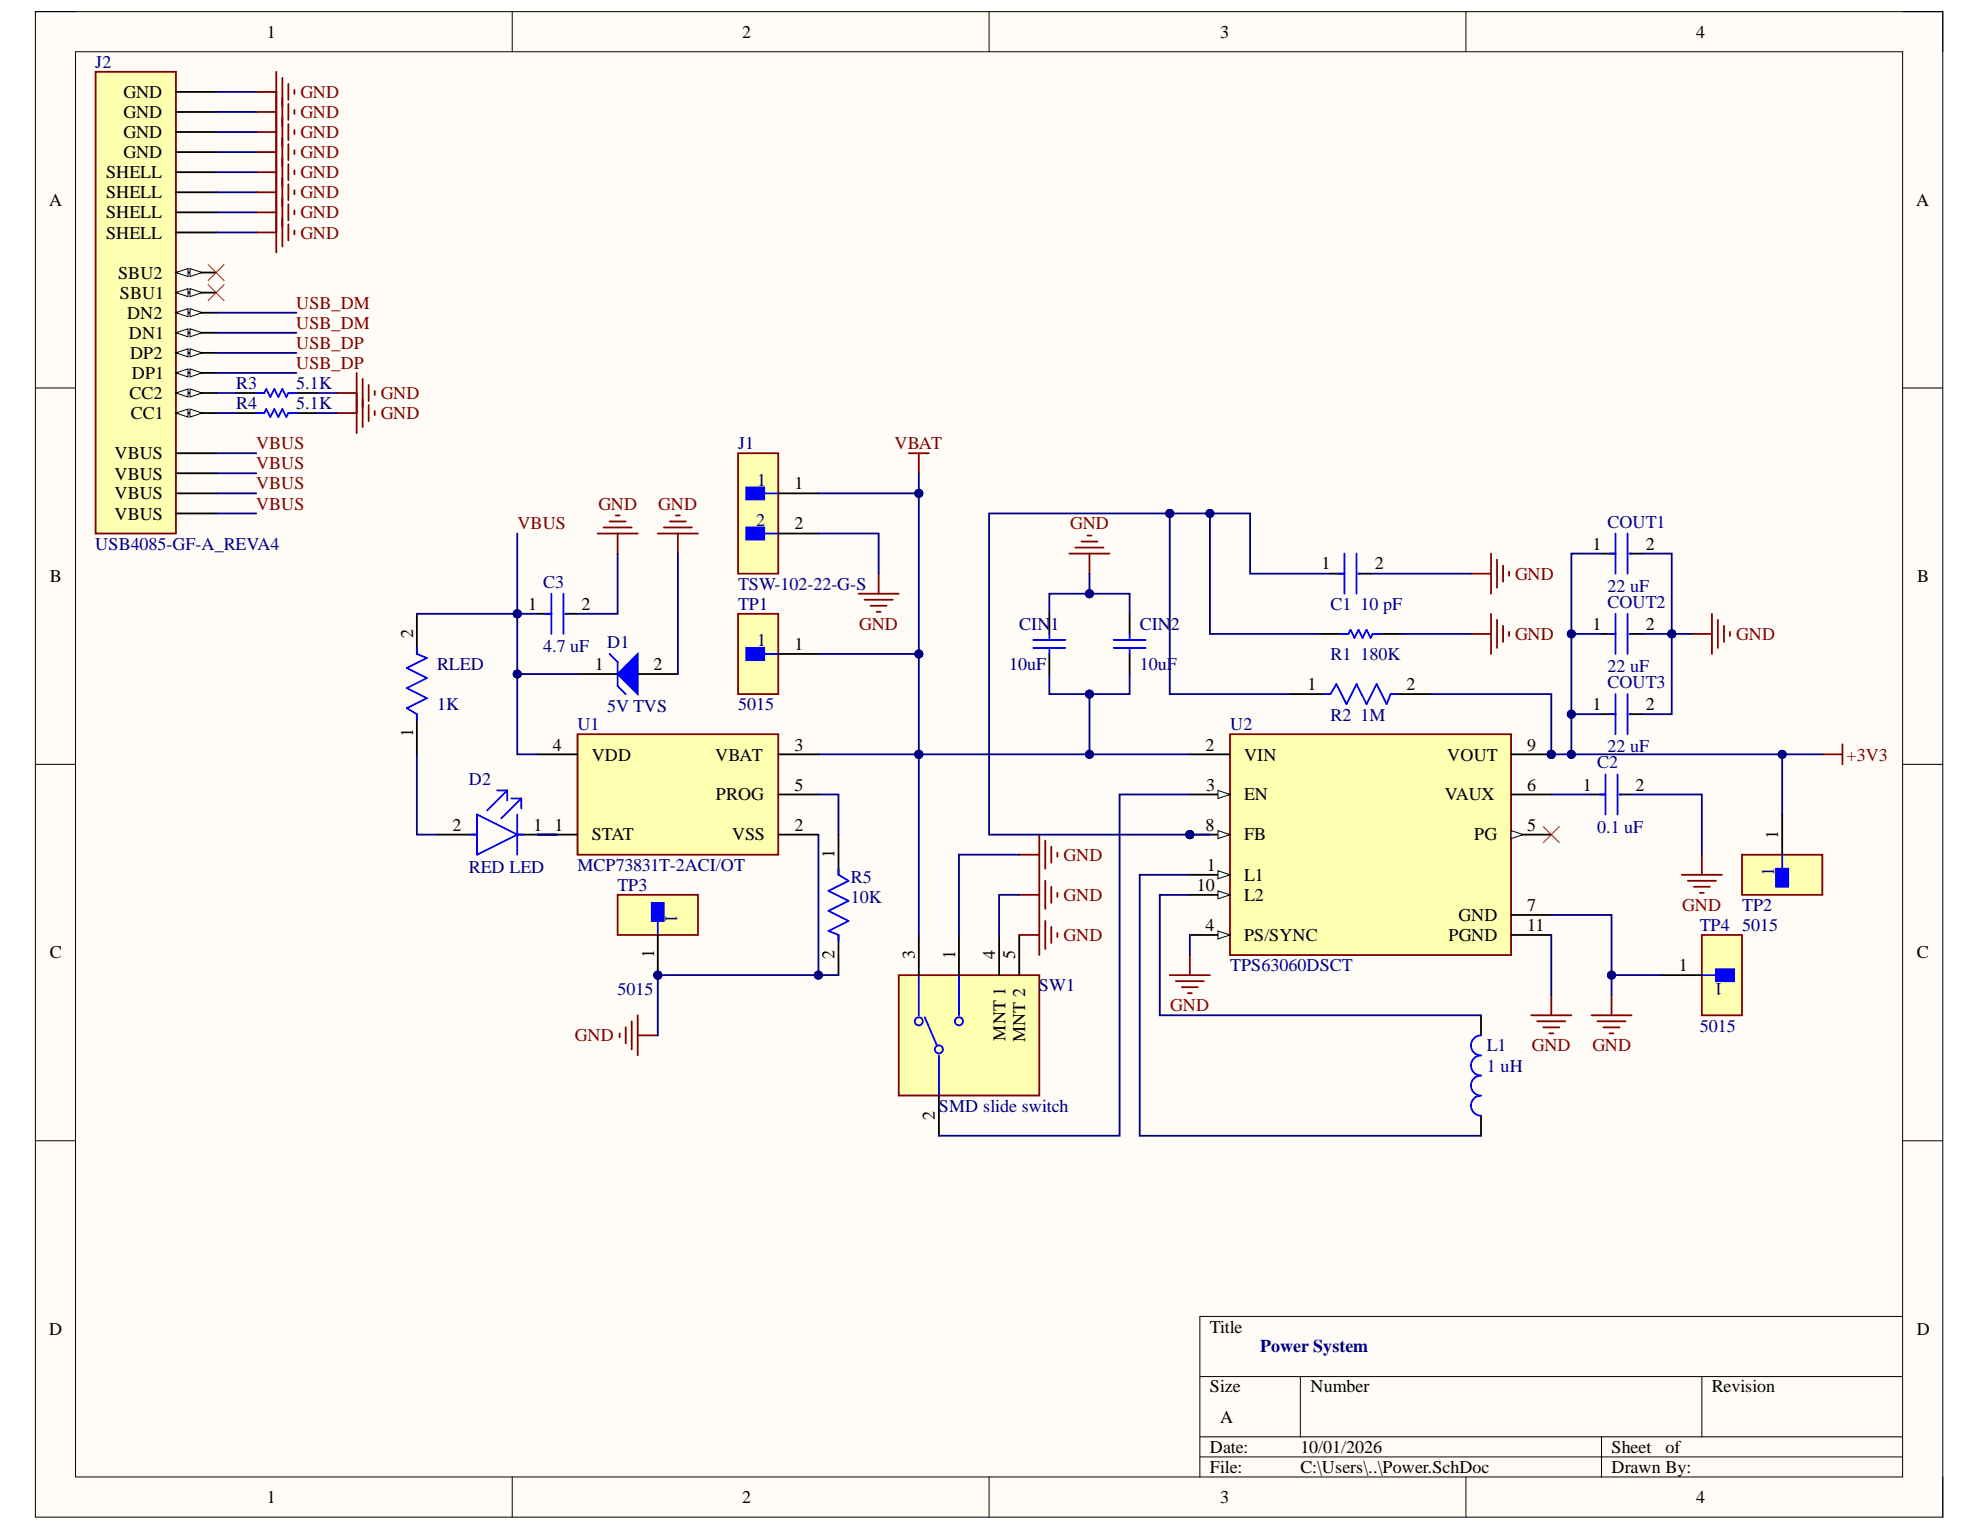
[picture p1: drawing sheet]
<svg xmlns="http://www.w3.org/2000/svg" width="279mm" height="216mm" viewBox="0 0 279 216" stroke-linecap="round" stroke-linejoin="round" font-family="sans-serif">
<defs><g id="words">
<g font-size="2.5">
<text x="37.6" y="5.3">1</text>
<text x="104.7" y="5.3">2</text>
<text x="172.2" y="5.3">3</text>
<text x="239.3" y="5.3">4</text>
<text x="17.4" y="16.7">GND</text>
<text x="17.4" y="13.8">GND</text>
<text x="17.4" y="22.3">GND</text>
<text x="17.4" y="19.5">GND</text>
<text x="6.9" y="29">A</text>
<text x="15" y="28">SHELL</text>
<text x="15" y="25.1">SHELL</text>
<text x="270.4" y="29">A</text>
<text x="15" y="33.7">SHELL</text>
<text x="15" y="30.8">SHELL</text>
<text x="16.7" y="39.3">SBU2</text>
<text x="16.9" y="42.1">SBU1</text>
<text x="17.9" y="45">DN2</text>
<text x="18.2" y="47.8">DN1</text>
<text x="18.4" y="50.7">DP2</text>
<text x="18.6" y="53.5">DP1</text>
<text x="18.3" y="56.3">CC2</text>
<text x="18.4" y="59.1">CC1</text>
<text x="16.2" y="64.8">VBUS</text>
<text x="16.2" y="70.5">VBUS</text>
<text x="16.2" y="67.7">VBUS</text>
<text x="112.1" y="69">1</text>
<text x="16.2" y="73.3">VBUS</text>
<text x="112.1" y="74.7">2</text>
<text x="224.7" y="77.6">1</text>
<text x="232.2" y="77.6">2</text>
<text x="7" y="82.1">B</text>
<text x="186.5" y="80.4">1</text>
<text x="194" y="80.4">2</text>
<text x="270.6" y="82.1">B</text>
<text x="74.5" y="86">1</text>
<text x="82.1" y="86">2</text>
<text x="224.7" y="88.9">1</text>
<text x="232.2" y="88.9">2</text>
<text x="58.3" y="90" transform="rotate(-90 58.3 90)">2</text>
<text x="83.9" y="94.6">1</text>
<text x="92.2" y="94.6">2</text>
<text x="112.1" y="91.7">1</text>
<text x="184.5" y="97.4">1</text>
<text x="198.5" y="97.4">2</text>
<text x="224.7" y="100.2">1</text>
<text x="232.2" y="100.2">2</text>
<text x="58.3" y="104" transform="rotate(-90 58.3 104)">1</text>
<text x="78" y="105.9">4</text>
<text x="83.5" y="107.3">VDD</text>
<text x="100.9" y="107.3">VBAT</text>
<text x="112.1" y="105.9">3</text>
<text x="170.1" y="105.9">2</text>
<text x="175.5" y="107.3">VIN</text>
<text x="204.2" y="107.3">VOUT</text>
<text x="215.5" y="105.9">9</text>
<text x="101" y="112.9">PROG</text>
<text x="112.1" y="111.6">5</text>
<text x="170.2" y="111.6">3</text>
<text x="175.5" y="112.9">EN</text>
<text x="203.9" y="112.9">VAUX</text>
<text x="215.5" y="111.6">6</text>
<text x="223.3" y="111.6">1</text>
<text x="230.8" y="111.6">2</text>
<text x="63.9" y="117.2">2</text>
<text x="75.3" y="117.2">1</text>
<text x="78.3" y="117.2">1</text>
<text x="83.5" y="118.6">STAT</text>
<text x="103.3" y="118.6">VSS</text>
<text x="112.1" y="117.2">2</text>
<text x="170.1" y="117.2">8</text>
<text x="175.5" y="118.6">FB</text>
<text x="208" y="118.6">PG</text>
<text x="215.5" y="117.2">5</text>
<text x="250.9" y="118.3" transform="rotate(-90 250.9 118.3)">1</text>
<text x="117.8" y="121.1" transform="rotate(-90 117.8 121.1)">1</text>
<text x="168.9" y="125.7">10</text>
<text x="170.3" y="122.9">1</text>
<text x="175.5" y="124.3">L1</text>
<text x="170.1" y="131.4">4</text>
<text x="175.5" y="127.1">L2</text>
<text x="205.8" y="129.9">GND</text>
<text x="215.5" y="128.6">7</text>
<text x="215.5" y="131.4">11</text>
<text x="7" y="135.3">C</text>
<text x="92.3" y="135.2" transform="rotate(-90 92.3 135.2)">1</text>
<text x="117.8" y="135.3" transform="rotate(-90 117.8 135.3)">2</text>
<text x="129.1" y="135.3" transform="rotate(-90 129.1 135.3)">3</text>
<text x="134.8" y="135.3" transform="rotate(-90 134.8 135.3)">1</text>
<text x="140.4" y="135.3" transform="rotate(-90 140.4 135.3)">4</text>
<text x="143.2" y="135.3" transform="rotate(-90 143.2 135.3)">5</text>
<text x="175.5" y="132.8">PS/SYNC</text>
<text x="204.4" y="132.8">PGND</text>
<text x="236.9" y="137">1</text>
<text x="270.5" y="135.3">C</text>
<text x="141.9" y="146.8" transform="rotate(-90 141.9 146.8)">MNT 1</text>
<text x="144.7" y="147.1" transform="rotate(-90 144.7 147.1)">MNT 2</text>
<text x="131.9" y="158" transform="rotate(-90 131.9 158)">2</text>
<text x="6.9" y="188.4">D</text>
<text x="170.7" y="188">Title</text>
<text x="270.5" y="188.4">D</text>
<text x="170.7" y="196.5">Size</text>
<text x="184.9" y="196.5">Number</text>
<text x="241.5" y="196.5">Revision</text>
<text x="172.2" y="200.8">A</text>
<text x="170.7" y="205">Date:</text>
<text x="170.7" y="207.8">File:</text>
<text x="183.5" y="205">10/01/2026</text>
<text x="183.5" y="207.8">C:\Users\..\Power.SchDoc</text>
<text x="227.4" y="205">Sheet</text>
<text x="227.4" y="207.8">Drawn By:</text>
<text x="235" y="205">of</text>
<text x="37.6" y="212.1">1</text>
<text x="104.7" y="212.1">2</text>
<text x="172.2" y="212.1">3</text>
<text x="239.3" y="212.1">4</text>
</g>
<g font-size="2.5" fill="#000080">
<text x="13.5" y="9.6">J2</text>
<text x="33.3" y="54.9">R3</text>
<text x="33.3" y="57.7">R4</text>
<text x="41.8" y="54.9">5.1K</text>
<text x="41.8" y="57.7">5.1K</text>
<text x="104.1" y="63.4">J1</text>
<text x="106.9" y="68.5">1</text>
<text x="13.5" y="77.6">USB4085-GF-A_REVA4</text>
<text x="106.7" y="74.2">2</text>
<text x="226.8" y="74.4">COUT1</text>
<text x="76.6" y="83">C3</text>
<text x="104.1" y="83.2">TSW-102-22-G-S</text>
<text x="226.8" y="83.5">22 uF</text>
<text x="104.1" y="86">TP1</text>
<text x="143.8" y="88.9">CIN</text>
<text x="148.2" y="88.9">1</text>
<text x="160.8" y="88.9">CIN</text>
<text x="165.2" y="88.9">2</text>
<text x="187.7" y="86">C1</text>
<text x="192" y="86">10 pF</text>
<text x="226.8" y="85.8">COUT2</text>
<text x="61.7" y="94.6">RLED</text>
<text x="76.6" y="92">4.7 uF</text>
<text x="85.7" y="91.4">D1</text>
<text x="106.9" y="91.2">1</text>
<text x="142.4" y="94.6">10uF</text>
<text x="160.8" y="94.6">10uF</text>
<text x="187.7" y="93.1">R1</text>
<text x="192" y="93.1">180K</text>
<text x="226.8" y="94.8">22 uF</text>
<text x="61.7" y="100.2">1K</text>
<text x="85.7" y="100.5">5V TVS</text>
<text x="104.1" y="100.2">5015</text>
<text x="187.7" y="101.7">R2</text>
<text x="192" y="101.7">1M</text>
<text x="226.8" y="97.1">COUT3</text>
<text x="81.5" y="103">U1</text>
<text x="173.6" y="103">U2</text>
<text x="226.8" y="106.2">22 uF</text>
<text x="66.2" y="110.7">D2</text>
<text x="225.4" y="108.4">C2</text>
<text x="225.4" y="117.5">0.1 uF</text>
<text x="66.2" y="123.2">RED LED</text>
<text x="81.5" y="122.9">MCP73831T-2ACI/OT</text>
<text x="87.1" y="125.7">TP3</text>
<text x="120" y="124.6">R5</text>
<text x="250.3" y="123.6" transform="rotate(-90 250.3 123.6)">1</text>
<text x="93.9" y="129" transform="rotate(90 93.9 129)">1</text>
<text x="120" y="127.4">10K</text>
<text x="239.8" y="131.4">TP4</text>
<text x="245.8" y="128.6">TP2</text>
<text x="245.8" y="131.4">5015</text>
<text x="173.6" y="137">TPS63060DSCT</text>
<text x="87.1" y="140.4">5015</text>
<text x="146.6" y="139.9">SW1</text>
<text x="243.1" y="138.7" transform="rotate(-180 243.1 138.7)">1</text>
<text x="209.8" y="148.4">L1</text>
<text x="239.8" y="145.6">5015</text>
<text x="209.8" y="151.2">1 uH</text>
<text x="132.5" y="156.9">SMD slide switch</text>
<text x="177.8" y="190.8">Power System</text>
</g>
<g font-size="2.5" fill="#800000">
<text x="42.4" y="13.8">GND</text>
<text x="42.4" y="16.7">GND</text>
<text x="42.4" y="19.5">GND</text>
<text x="42.4" y="22.3">GND</text>
<text x="42.4" y="25.1">GND</text>
<text x="42.4" y="28">GND</text>
<text x="42.4" y="30.8">GND</text>
<text x="42.4" y="33.7">GND</text>
<text x="41.8" y="46.4">USB_DM</text>
<text x="41.8" y="43.6">USB_DM</text>
<text x="41.8" y="52">USB_DP</text>
<text x="41.8" y="49.2">USB_DP</text>
<text x="53.7" y="56.3">GND</text>
<text x="53.7" y="59.1">GND</text>
<text x="36.1" y="63.4">VBUS</text>
<text x="126.2" y="63.4">VBAT</text>
<text x="36.1" y="66.2">VBUS</text>
<text x="36.1" y="69">VBUS</text>
<text x="36.1" y="71.9">VBUS</text>
<text x="84.4" y="71.9">GND</text>
<text x="92.9" y="71.9">GND</text>
<text x="73" y="74.7">VBUS</text>
<text x="151" y="74.7">GND</text>
<text x="213.8" y="81.8">GND</text>
<text x="121.2" y="88.9">GND</text>
<text x="213.8" y="90.3">GND</text>
<text x="245" y="90.3">GND</text>
<text x="260.6" y="107.3">+3V3</text>
<text x="150.1" y="121.5">GND</text>
<text x="150.1" y="127.1">GND</text>
<text x="237.4" y="128.6">GND</text>
<text x="150.1" y="132.8">GND</text>
<text x="165.1" y="142.7">GND</text>
<text x="81.1" y="146.9">GND</text>
<text x="216.2" y="148.4">GND</text>
<text x="224.7" y="148.4">GND</text>
</g>
</g></defs>
<path d="M5 1.6h269.1v212.5h-269.1z" fill-rule="evenodd" fill="#fffcf8"/>
<path d="M5 1.6h269.1v212.5h-269.1z" fill="none" stroke="#000" stroke-width=".14"/>
<path d="M10.7 7.3h257.8v201.1h-257.8z" fill-rule="evenodd" fill="#fffcf8"/>
<g fill="none" stroke="#000" stroke-width=".14">
<path d="M5 1.6h5.7M10.7 7.3h257.8v201.1h-257.8zM72.3 1.6v5.7M139.6 1.6v5.7M206.9 1.6v5.7M268.5 1.6h5.6v5.7M5 54.7h5.7M268.5 54.8h5.6M5 107.9h5.7M268.5 107.9h5.6M5 161h5.7M268.5 161h5.6"/>
<path d="M169.3 194.3h99.2M183.5 194.3v8.5M240.1 194.3v8.5M268.5 185.8h-99.2v22.6M72.3 208.4v5.7M139.6 208.4v5.7M169.3 202.8h99.2M169.3 205.6h99.2M206.9 208.4v5.7M226 202.8v5.6M274.1 208.4v5.7"/>
</g>
<circle cx="167.9" cy="117.8" r=".57" fill="#000080"/>
<circle cx="167.9" cy="117.8" r=".57" fill="none" stroke="#000080" stroke-width=".14"/>
<circle cx="218.9" cy="106.4" r=".57" fill="#000080"/>
<circle cx="218.9" cy="106.4" r=".57" fill="none" stroke="#000080" stroke-width=".14"/>
<path d="M173.6 103.6h39.6v31.2h-39.6z" fill-rule="evenodd" fill="#ffffb0"/>
<path d="M173.6 103.6h39.6v31.2h-39.6z" fill="none" stroke="#800000" stroke-width=".25"/>
<path d="M167.9 106.4h5.7M167.9 112.1h5.7" fill="none" stroke="#000" stroke-width=".25"/>
<path d="M171.9 111.5l1.7 .6-1.7 .6z" fill="#f8fcff"/>
<path d="M171.9 111.5l1.7 .6-1.7 .6z" fill="none" stroke="#000" stroke-width=".14"/>
<path d="M167.9 117.8h5.7" fill="none" stroke="#000" stroke-width=".25"/>
<path d="M171.9 117.2l1.7 .6-1.7 .5z" fill="#f8fcff"/>
<path d="M171.9 117.2l1.7 .6-1.7 .5z" fill="none" stroke="#000" stroke-width=".14"/>
<circle cx="167.9" cy="117.8" r=".57" fill="#000080"/>
<circle cx="167.9" cy="117.8" r=".57" fill="none" stroke="#000080" stroke-width=".14"/>
<path d="M167.9 123.4h5.7" fill="none" stroke="#000" stroke-width=".25"/>
<path d="M171.9 122.9l1.7 .5-1.7 .6z" fill="#f8fcff"/>
<path d="M171.9 122.9l1.7 .5-1.7 .6z" fill="none" stroke="#000" stroke-width=".14"/>
<path d="M167.9 126.3h5.7" fill="none" stroke="#000" stroke-width=".25"/>
<path d="M171.9 125.7l1.7 .6-1.7 .5z" fill="#f8fcff"/>
<path d="M171.9 125.7l1.7 .6-1.7 .5z" fill="none" stroke="#000" stroke-width=".14"/>
<path d="M213.2 117.8h5.7" fill="none" stroke="#000" stroke-width=".25"/>
<path d="M213.2 117.2l1.7 .6-1.7 .5z" fill="#f8fcff"/>
<path d="M213.2 117.2l1.7 .6-1.7 .5z" fill="none" stroke="#000" stroke-width=".14"/>
<path d="M167.9 131.9h5.7" fill="none" stroke="#000" stroke-width=".25"/>
<path d="M171.9 131.4l1.7 .5-1.7 .6z" fill="#f8fcff"/>
<path d="M171.9 131.4l1.7 .5-1.7 .6z" fill="none" stroke="#000" stroke-width=".14"/>
<path d="M213.2 112.1h5.7M213.2 106.4h5.7" fill="none" stroke="#000" stroke-width=".25"/>
<circle cx="218.9" cy="106.4" r=".57" fill="#000080"/>
<circle cx="218.9" cy="106.4" r=".57" fill="none" stroke="#000080" stroke-width=".14"/>
<g fill="none" stroke="#000" stroke-width=".25">
<path d="M226 78.1h2M230 78.1h1.6M148.1 86.6v2.8M148.1 92.3v2.8M159.4 86.6v2.8M159.4 92.3v2.8M182.1 97.9h5.6M186.3 89.5h2.9M187.7 81h2M191.7 81h1.7M194.8 89.5h2.8M196.2 97.9h5.7"/>
<path d="M226 89.5h2M230 89.5h1.6M224.6 112.1h2M226 100.8h2M228.5 112.1h1.7M230 100.8h1.6M213.2 129.1h5.7M213.2 131.9h5.7M209 143.3v2.8M209 157.4v2.9"/>
</g>
<g fill="none" stroke="#00f" stroke-width=".25">
<path d="M189.7 78.1v5.7M191.4 78.1v5.7M227.1 78.1h.9M228 75.3v5.7M229.7 75.3v5.7M230 78.1h.2M145.8 90.3h4.5M145.8 91.4h4.5M148.1 89.4v.9M148.1 91.4v.9M157.1 90.3h4.6M157.1 91.4h4.6"/>
<path d="M159.4 89.4v.9M159.4 91.4v.9M186.9 97.9h.8l.9-1.4 1.4 2.9 1.4-2.9 1.4 2.9 1.5-2.9 1.4 2.9 .5-1.5h.9M188.9 81h.8M189.2 89.5h1.1l.3-.6 .5 1.1 .6-1.1 .6 1.1 .5-1.1 .6 1.1 .3-.5h1.1M191.7 81h.3M227.1 89.5h.9M228 86.6v5.7M228 97.9v5.7M229.7 86.6v5.7M229.7 97.9v5.7M230 89.5h.2"/>
<path d="M225.7 112.1h.9M226.6 109.3v5.6M227.1 100.8h.9M228.3 109.3v5.6M228.5 112.1h.3M230 100.8h.2M209 146.1a1.42 1.42 0 0 0-1.4 1.4 1.42 1.42 0 0 0 1.4 1.4 1.42 1.42 0 0 0-1.4 1.5 1.42 1.42 0 0 0 1.4 1.4 1.42 1.42 0 0 0-1.4 1.4 1.42 1.42 0 0 0 1.4 1.4 1.42 1.42 0 0 0-1.4 1.4 1.42 1.42 0 0 0 1.4 1.4"/>
</g>
<g fill="none" stroke="#800000" stroke-width=".25">
<path d="M128.2 64h2.9M129.7 64v2.8M150.9 78.1h5.7M151.8 77.3h3.9M152.6 76.4h2.3M153.5 75.6h.5M153.7 78.1v2.9M210.4 78.1v5.7M211.2 79v3.9M212.1 79.8v2.3M207.6 89.5h2.8M207.6 81h2.8"/>
<path d="M210.4 86.6v5.7M211.2 87.5v3.9M212.1 88.3v2.3M213 80.7v.5M213 89.2v.5M238.7 89.5h2.9M241.6 86.6v5.7M242.4 87.5v3.9M243.3 88.3v2.3M244.1 89.2v.5M257.2 106.4h2.8M260 105v2.9"/>
<path d="M165.1 137.6h5.6M165.9 138.5h4M166.8 139.3h2.2M167.9 134.8v2.8M237.3 123.4h5.7M238.2 124.3h3.9M239 125.1h2.3M239.9 126h.5M240.1 120.6v2.8M167.6 140.1h.6M216.1 143.3h5.6M216.9 144.1h4"/>
<path d="M217.8 145h2.2M218.6 145.8h.6M218.9 140.4v2.9M224.6 143.3h5.6M225.4 144.1h4M226.3 145h2.2M227.1 145.8h.6M227.4 140.4v2.9"/>
</g>
<path d="M81.5 103.6h28.3v17h-28.3z" fill-rule="evenodd" fill="#ffffb0"/>
<path d="M81.5 103.6h28.3v17h-28.3z" fill="none" stroke="#800000" stroke-width=".25"/>
<path d="M75.8 106.4h5.7M75.8 117.8h5.7M109.8 106.4h5.7M109.8 112.1h5.7M109.8 117.8h5.7" fill="none" stroke="#000" stroke-width=".25"/>
<path d="M245.8 120.6h11.4v5.7h-11.4z" fill-rule="evenodd" fill="#ffffb0"/>
<path d="M245.8 120.6h11.4v5.7h-11.4z" fill="none" stroke="#800000" stroke-width=".25"/>
<path d="M250.6 122.6h1.7v2.5h-1.7z" fill-rule="evenodd" fill="#00f"/>
<path d="M250.6 122.6h1.7v2.5h-1.7zM251.5 120.6v2" fill="none" stroke="#00f" stroke-width=".25"/>
<path d="M251.5 114.9v5.7" fill="none" stroke="#000" stroke-width=".25"/>
<path d="M104.2 86.6h5.6v11.3h-5.6z" fill-rule="evenodd" fill="#ffffb0"/>
<path d="M104.2 86.6h5.6v11.3h-5.6z" fill="none" stroke="#800000" stroke-width=".25"/>
<path d="M105.3 91.4h2.5v1.7h-2.5z" fill-rule="evenodd" fill="#00f"/>
<path d="M105.3 91.4h2.5v1.7h-2.5zM107.8 92.3h2" fill="none" stroke="#00f" stroke-width=".25"/>
<path d="M109.8 92.3h5.7" fill="none" stroke="#000" stroke-width=".25"/>
<path d="M240.1 131.9h5.7v11.4h-5.7z" fill-rule="evenodd" fill="#ffffb0"/>
<path d="M240.1 131.9h5.7v11.4h-5.7z" fill="none" stroke="#800000" stroke-width=".25"/>
<path d="M242.1 136.8h2.6v1.7h-2.6z" fill-rule="evenodd" fill="#00f"/>
<path d="M240.1 137.6h2M242.1 136.8h2.6v1.7h-2.6z" fill="none" stroke="#00f" stroke-width=".25"/>
<path d="M234.5 137.6h5.6" fill="none" stroke="#000" stroke-width=".25"/>
<circle cx="92.8" cy="137.6" r=".57" fill="#000080"/>
<circle cx="92.8" cy="137.6" r=".57" fill="none" stroke="#000080" stroke-width=".14"/>
<path d="M87.2 126.3h11.3v5.6h-11.3z" fill-rule="evenodd" fill="#ffffb0"/>
<path d="M87.2 126.3h11.3v5.6h-11.3z" fill="none" stroke="#800000" stroke-width=".25"/>
<path d="M92 127.4h1.7v2.6h-1.7z" fill-rule="evenodd" fill="#00f"/>
<path d="M92 127.4h1.7v2.6h-1.7zM92.8 130v1.9" fill="none" stroke="#00f" stroke-width=".25"/>
<path d="M92.8 131.9v5.7" fill="none" stroke="#000" stroke-width=".25"/>
<circle cx="92.8" cy="137.6" r=".57" fill="#000080"/>
<circle cx="92.8" cy="137.6" r=".57" fill="none" stroke="#000080" stroke-width=".14"/>
<path d="M87.4 145.8v.6M88.3 145v2.2M89.1 144.1v4M90 143.3v5.6M90 146.1h2.8" fill="none" stroke="#800000" stroke-width=".25"/>
<path d="M13.5 10.1h11.3v65.2h-11.3z" fill-rule="evenodd" fill="#ffffb0"/>
<path d="M13.5 10.1h11.3v65.2h-11.3z" fill="none" stroke="#800000" stroke-width=".25"/>
<path d="M24.8 58.3h5.7M24.8 72.5h5.7M24.8 69.6h5.7M24.8 66.8h5.7M24.8 64h5.7" fill="none" stroke="#000" stroke-width=".25"/>
<path d="M24.8 58.3l1.7-.6v1.2z" fill="#f8fcff"/>
<path d="M24.8 58.3l1.7-.6v1.2z" fill="none" stroke="#000" stroke-width=".14"/>
<path d="M26.8 57.7l1.7 .6-1.7 .6z" fill="#f8fcff"/>
<path d="M26.8 57.7l1.7 .6-1.7 .6z" fill="none" stroke="#000" stroke-width=".14"/>
<path d="M24.8 55.5h5.7" fill="none" stroke="#000" stroke-width=".25"/>
<path d="M24.8 55.5l1.7-.6v1.1z" fill="#f8fcff"/>
<path d="M24.8 55.5l1.7-.6v1.1z" fill="none" stroke="#000" stroke-width=".14"/>
<path d="M26.8 54.9l1.7 .6-1.7 .5z" fill="#f8fcff"/>
<path d="M26.8 54.9l1.7 .6-1.7 .5z" fill="none" stroke="#000" stroke-width=".14"/>
<path d="M24.8 52.6h5.7" fill="none" stroke="#000" stroke-width=".25"/>
<path d="M24.8 52.6l1.7-.5v1.1z" fill="#f8fcff"/>
<path d="M24.8 52.6l1.7-.5v1.1z" fill="none" stroke="#000" stroke-width=".14"/>
<path d="M26.8 52.1l1.7 .5-1.7 .6z" fill="#f8fcff"/>
<path d="M26.8 52.1l1.7 .5-1.7 .6z" fill="none" stroke="#000" stroke-width=".14"/>
<path d="M24.8 49.8h5.7" fill="none" stroke="#000" stroke-width=".25"/>
<path d="M24.8 49.8l1.7-.6v1.2z" fill="#f8fcff"/>
<path d="M24.8 49.8l1.7-.6v1.2z" fill="none" stroke="#000" stroke-width=".14"/>
<path d="M26.8 49.2l1.7 .6-1.7 .6z" fill="#f8fcff"/>
<path d="M26.8 49.2l1.7 .6-1.7 .6z" fill="none" stroke="#000" stroke-width=".14"/>
<path d="M24.8 47h5.7" fill="none" stroke="#000" stroke-width=".25"/>
<path d="M24.8 47l1.7-.6v1.1z" fill="#f8fcff"/>
<path d="M24.8 47l1.7-.6v1.1z" fill="none" stroke="#000" stroke-width=".14"/>
<path d="M26.8 46.4l1.7 .6-1.7 .5z" fill="#f8fcff"/>
<path d="M26.8 46.4l1.7 .6-1.7 .5z" fill="none" stroke="#000" stroke-width=".14"/>
<path d="M24.8 44.1h5.7" fill="none" stroke="#000" stroke-width=".25"/>
<path d="M24.8 44.1l1.7-.5v1.1z" fill="#f8fcff"/>
<path d="M24.8 44.1l1.7-.5v1.1z" fill="none" stroke="#000" stroke-width=".14"/>
<path d="M26.8 43.6l1.7 .5-1.7 .6z" fill="#f8fcff"/>
<path d="M26.8 43.6l1.7 .5-1.7 .6z" fill="none" stroke="#000" stroke-width=".14"/>
<path d="M24.8 41.3h5.7" fill="none" stroke="#000" stroke-width=".25"/>
<path d="M24.8 41.3l1.7-.6v1.2z" fill="#f8fcff"/>
<path d="M24.8 41.3l1.7-.6v1.2z" fill="none" stroke="#000" stroke-width=".14"/>
<path d="M26.8 40.7l1.7 .6-1.7 .6z" fill="#f8fcff"/>
<path d="M26.8 40.7l1.7 .6-1.7 .6z" fill="none" stroke="#000" stroke-width=".14"/>
<path d="M24.8 38.5h5.7" fill="none" stroke="#000" stroke-width=".25"/>
<path d="M24.8 38.5l1.7-.6v1.1z" fill="#f8fcff"/>
<path d="M24.8 38.5l1.7-.6v1.1z" fill="none" stroke="#000" stroke-width=".14"/>
<path d="M26.8 37.9l1.7 .6-1.7 .5z" fill="#f8fcff"/>
<path d="M26.8 37.9l1.7 .6-1.7 .5z" fill="none" stroke="#000" stroke-width=".14"/>
<path d="M24.8 18.6h5.7M24.8 15.8h5.7M24.8 13h5.7M24.8 32.8h5.7M24.8 30h5.7M24.8 27.1h5.7M24.8 24.3h5.7M24.8 21.5h5.7M33.3 55.5h2.9M33.3 58.3h2.9M41.8 55.5h2.9M41.8 58.3h2.9" fill="none" stroke="#000" stroke-width=".25"/>
<g fill="none" stroke="#800000" stroke-width=".25">
<path d="M36.2 13h2.8M36.2 15.8h2.8M36.2 18.6h2.8M39 10.1v25.5M39.8 11v23.8M40.7 11.8v2.3M40.7 14.7v2.2M40.7 17.5v2.3M41.5 12.7v.5M41.5 15.5v.6M41.5 18.4v.5M36.2 21.5h2.8"/>
<path d="M36.2 24.3h2.8M36.2 27.1h2.8M36.2 30h2.8M36.2 32.8h2.8M40.7 20.3v2.3M40.7 23.2v2.2M40.7 26v2.3M40.7 28.8v2.3M40.7 31.7v2.2M41.5 21.2v.5M41.5 24v.6M41.5 26.8v.6"/>
<path d="M41.5 29.7v.5M41.5 32.5v.6M47.5 55.5h2.8M47.5 58.3h2.8M50.3 52.6v8.5M51.2 53.5v6.8M52 54.3v2.3M52 57.2v2.2M52.9 55.2v.5M52.9 58v.6"/>
</g>
<path d="M36.2 55.5h1.1l.3-.6 .5 1.1 .6-1.1 .6 1.1 .5-1.1 .6 1.1 .3-.5h1.1M36.2 58.3h1.1l.3-.6 .5 1.2 .6-1.2 .6 1.2 .5-1.2 .6 1.2 .3-.6h1.1" fill="none" stroke="#00f" stroke-width=".25"/>
<path d="M29.4 37.3l2.2 2.3M31.6 37.3l-2.2 2.3M29.4 40.2l2.2 2.2M31.6 40.2l-2.2 2.2" fill="none" stroke="#f00" stroke-width=".14"/>
<path d="M104.2 64h5.6v17h-5.6z" fill-rule="evenodd" fill="#ffffb0"/>
<path d="M104.2 64h5.6v17h-5.6z" fill="none" stroke="#800000" stroke-width=".25"/>
<path d="M105.3 68.8h2.5v1.7h-2.5z" fill-rule="evenodd" fill="#00f"/>
<path d="M105.3 68.8h2.5v1.7h-2.5zM107.8 69.6h2" fill="none" stroke="#00f" stroke-width=".25"/>
<path d="M105.3 74.4h2.5v1.7h-2.5z" fill-rule="evenodd" fill="#00f"/>
<g fill="none" stroke="#00f" stroke-width=".25">
<path d="M105.3 74.4h2.5v1.7h-2.5zM107.8 75.3h2M58.8 91.4v.9l1.4 .5-2.8 1.5 2.8 1.4-2.8 1.4 2.8 1.4-2.8 1.4 1.4 .9v.8M66.5 117.8h.8M67.3 114.9l5.7 2.9-5.7 2.8zM70.2 111.5h1.4M71.6 111.5l-2.9 2.9M71.6 111.5v1.5M72.1 112.7h1.5M73 114.9v5.7M73 117.8h.8M73.6 112.7l-2.9 2.8"/>
<path d="M73.6 112.7v1.4M118.3 122.6v.8l1.4 .9-2.8 1.4 2.8 1.4-2.8 1.4 2.8 1.5-2.8 1.4 1.4 .5v.9"/>
</g>
<path d="M109.8 69.6h5.7M109.8 75.3h5.7M58.8 86.6v5.7M58.8 100.8v5.6M61.7 117.8h5.6M73 117.8h5.7M118.3 117.8v5.6M118.3 131.9v5.7" fill="none" stroke="#000" stroke-width=".25"/>
<g fill="none" stroke="#800000" stroke-width=".25">
<path d="M84.3 75.3h5.7M85.2 74.4h3.9M86 73.6h2.3M86.9 72.7h.5M87.2 75.3v2.8M92.8 75.3h5.7M93.7 74.4h3.9M94.5 73.6h2.3M95.4 72.7h.5M95.7 75.3v2.8M121.2 83.8h5.6M122 84.6h4"/>
<path d="M122.9 85.5h2.2M123.7 86.3h.6M124 81v2.8"/>
</g>
<path d="M126.8 137.6h19.9v17h-19.9z" fill-rule="evenodd" fill="#ffffb0"/>
<g fill="none" stroke="#800000" stroke-width=".25">
<path d="M146.7 117.8v17M147.5 118.6v4M148.4 119.5v2.2M126.8 137.6h19.9v17h-19.9zM143.8 131.9h2.9M143.8 126.3h2.9M143.8 120.6h2.9M147.5 124.3v4M147.5 130v3.9M148.4 125.1v2.3M148.4 130.8v2.3M149.2 120.3v.6"/>
<path d="M149.2 126v.6M149.2 131.7v.5"/>
</g>
<g fill="none" stroke="#00f" stroke-width=".25">
<path d="M129.7 137.6v5.7M135.3 137.6v5.7M130.5 143.5l1.7 4M132.5 148.9v5.7"/>
<circle cx="129.7" cy="144.1" r=".57"/>
<circle cx="132.5" cy="148.1" r=".57"/>
<circle cx="135.3" cy="144.1" r=".57"/>
</g>
<path d="M81.5 95.1h5.7M90 95.1h5.7M129.7 131.9v5.7M135.3 131.9v5.7M141 131.9v5.7M143.8 131.9v5.7M132.5 154.6v5.7" fill="none" stroke="#000" stroke-width=".25"/>
<path d="M87.2 95.1l2.8-2.8v5.6z" fill="#00f"/>
<path d="M77 86.6h.8M77.8 83.8v5.6M79.5 83.8v5.6M79.8 86.6h.3M86 92.3l1.2 1.1v3.4l1.1 1.1M87.2 95.1l2.8-2.8v5.6z" fill="none" stroke="#00f" stroke-width=".25"/>
<path d="M75.8 86.6h2M79.8 86.6h1.7" fill="none" stroke="#000" stroke-width=".25"/>
<path d="M153.7 81v2.8h-5.6v2.8" fill="none" stroke="#000080" stroke-width=".25"/>
<circle cx="153.7" cy="83.8" r=".57" fill="#000080"/>
<circle cx="153.7" cy="83.8" r=".57" fill="none" stroke="#000080" stroke-width=".14"/>
<path d="M153.7 83.8h5.7v2.8" fill="none" stroke="#000080" stroke-width=".25"/>
<circle cx="153.7" cy="83.8" r=".57" fill="#000080"/>
<circle cx="153.7" cy="83.8" r=".57" fill="none" stroke="#000080" stroke-width=".14"/>
<path d="M148.1 95.1v2.8h11.3v-2.8" fill="none" stroke="#000080" stroke-width=".25"/>
<circle cx="153.7" cy="97.9" r=".57" fill="#000080"/>
<circle cx="153.7" cy="97.9" r=".57" fill="none" stroke="#000080" stroke-width=".14"/>
<path d="M153.7 97.9v8.5" fill="none" stroke="#000080" stroke-width=".25"/>
<circle cx="153.7" cy="106.4" r=".57" fill="#000080"/>
<circle cx="153.7" cy="106.4" r=".57" fill="none" stroke="#000080" stroke-width=".14"/>
<circle cx="153.7" cy="97.9" r=".57" fill="#000080"/>
<circle cx="153.7" cy="97.9" r=".57" fill="none" stroke="#000080" stroke-width=".14"/>
<path d="M218.9 129.1h8.5v11.3M218.9 131.9v8.5" fill="none" stroke="#000080" stroke-width=".25"/>
<circle cx="227.4" cy="137.6" r=".57" fill="#000080"/>
<circle cx="227.4" cy="137.6" r=".57" fill="none" stroke="#000080" stroke-width=".14"/>
<path d="M167.9 117.8h2.8M167.9 131.9v2.9" fill="none" stroke="#000080" stroke-width=".25"/>
<circle cx="167.9" cy="117.8" r=".57" fill="#000080"/>
<circle cx="167.9" cy="117.8" r=".57" fill="none" stroke="#000080" stroke-width=".14"/>
<path d="M193.4 81h14.2M218.9 106.4h38.3M218.9 112.1h5.7M230.2 112.1h9.9v8.5" fill="none" stroke="#000080" stroke-width=".25"/>
<circle cx="218.9" cy="106.4" r=".57" fill="#000080"/>
<circle cx="218.9" cy="106.4" r=".57" fill="none" stroke="#000080" stroke-width=".14"/>
<circle cx="221.7" cy="106.4" r=".57" fill="#000080"/>
<circle cx="221.7" cy="106.4" r=".57" fill="none" stroke="#000080" stroke-width=".14"/>
<circle cx="251.5" cy="106.4" r=".57" fill="#000080"/>
<circle cx="251.5" cy="106.4" r=".57" fill="none" stroke="#000080" stroke-width=".14"/>
<path d="M226 89.5h-4.3v16.9" fill="none" stroke="#000080" stroke-width=".25"/>
<circle cx="221.7" cy="106.4" r=".57" fill="#000080"/>
<circle cx="221.7" cy="106.4" r=".57" fill="none" stroke="#000080" stroke-width=".14"/>
<circle cx="221.7" cy="100.8" r=".57" fill="#000080"/>
<circle cx="221.7" cy="100.8" r=".57" fill="none" stroke="#000080" stroke-width=".14"/>
<circle cx="221.7" cy="89.4" r=".57" fill="#000080"/>
<circle cx="221.7" cy="89.4" r=".57" fill="none" stroke="#000080" stroke-width=".14"/>
<path d="M221.7 100.8h4.3" fill="none" stroke="#000080" stroke-width=".25"/>
<circle cx="221.7" cy="100.8" r=".57" fill="#000080"/>
<circle cx="221.7" cy="100.8" r=".57" fill="none" stroke="#000080" stroke-width=".14"/>
<path d="M226 78.1h-4.3v11.4" fill="none" stroke="#000080" stroke-width=".25"/>
<circle cx="221.7" cy="89.4" r=".57" fill="#000080"/>
<circle cx="221.7" cy="89.4" r=".57" fill="none" stroke="#000080" stroke-width=".14"/>
<path d="M231.6 89.5h7.1" fill="none" stroke="#000080" stroke-width=".25"/>
<circle cx="235.9" cy="89.4" r=".57" fill="#000080"/>
<circle cx="235.9" cy="89.4" r=".57" fill="none" stroke="#000080" stroke-width=".14"/>
<path d="M231.6 78.1h4.3v11.4" fill="none" stroke="#000080" stroke-width=".25"/>
<circle cx="235.9" cy="89.4" r=".57" fill="#000080"/>
<circle cx="235.9" cy="89.4" r=".57" fill="none" stroke="#000080" stroke-width=".14"/>
<path d="M235.9 89.5v11.3h-4.3" fill="none" stroke="#000080" stroke-width=".25"/>
<circle cx="235.9" cy="89.4" r=".57" fill="#000080"/>
<circle cx="235.9" cy="89.4" r=".57" fill="none" stroke="#000080" stroke-width=".14"/>
<path d="M187.7 81h-11.3v-8.5h-36.8v45.3h28.3" fill="none" stroke="#000080" stroke-width=".25"/>
<circle cx="167.9" cy="117.8" r=".57" fill="#000080"/>
<circle cx="167.9" cy="117.8" r=".57" fill="none" stroke="#000080" stroke-width=".14"/>
<circle cx="165.1" cy="72.5" r=".57" fill="#000080"/>
<circle cx="165.1" cy="72.5" r=".57" fill="none" stroke="#000080" stroke-width=".14"/>
<circle cx="170.7" cy="72.5" r=".57" fill="#000080"/>
<circle cx="170.7" cy="72.5" r=".57" fill="none" stroke="#000080" stroke-width=".14"/>
<path d="M165.1 72.5v25.4h17" fill="none" stroke="#000080" stroke-width=".25"/>
<circle cx="165.1" cy="72.5" r=".57" fill="#000080"/>
<circle cx="165.1" cy="72.5" r=".57" fill="none" stroke="#000080" stroke-width=".14"/>
<path d="M201.9 97.9h17v8.5" fill="none" stroke="#000080" stroke-width=".25"/>
<circle cx="218.9" cy="106.4" r=".57" fill="#000080"/>
<circle cx="218.9" cy="106.4" r=".57" fill="none" stroke="#000080" stroke-width=".14"/>
<path d="M170.7 72.5v17h15.6" fill="none" stroke="#000080" stroke-width=".25"/>
<circle cx="170.7" cy="72.5" r=".57" fill="#000080"/>
<circle cx="170.7" cy="72.5" r=".57" fill="none" stroke="#000080" stroke-width=".14"/>
<path d="M197.6 89.5h10M251.5 106.4v8.5" fill="none" stroke="#000080" stroke-width=".25"/>
<circle cx="251.5" cy="106.4" r=".57" fill="#000080"/>
<circle cx="251.5" cy="106.4" r=".57" fill="none" stroke="#000080" stroke-width=".14"/>
<path d="M227.4 137.6h7.1" fill="none" stroke="#000080" stroke-width=".25"/>
<circle cx="227.4" cy="137.6" r=".57" fill="#000080"/>
<circle cx="227.4" cy="137.6" r=".57" fill="none" stroke="#000080" stroke-width=".14"/>
<path d="M115.5 106.4h52.4" fill="none" stroke="#000080" stroke-width=".25"/>
<circle cx="129.7" cy="106.4" r=".57" fill="#000080"/>
<circle cx="129.7" cy="106.4" r=".57" fill="none" stroke="#000080" stroke-width=".14"/>
<circle cx="153.7" cy="106.4" r=".57" fill="#000080"/>
<circle cx="153.7" cy="106.4" r=".57" fill="none" stroke="#000080" stroke-width=".14"/>
<path d="M129.7 66.8v39.6" fill="none" stroke="#000080" stroke-width=".25"/>
<circle cx="129.7" cy="69.6" r=".57" fill="#000080"/>
<circle cx="129.7" cy="69.6" r=".57" fill="none" stroke="#000080" stroke-width=".14"/>
<circle cx="129.7" cy="92.3" r=".57" fill="#000080"/>
<circle cx="129.7" cy="92.3" r=".57" fill="none" stroke="#000080" stroke-width=".14"/>
<circle cx="129.7" cy="106.4" r=".57" fill="#000080"/>
<circle cx="129.7" cy="106.4" r=".57" fill="none" stroke="#000080" stroke-width=".14"/>
<path d="M115.5 92.3h14.2" fill="none" stroke="#000080" stroke-width=".25"/>
<circle cx="129.7" cy="92.3" r=".57" fill="#000080"/>
<circle cx="129.7" cy="92.3" r=".57" fill="none" stroke="#000080" stroke-width=".14"/>
<g fill="none" stroke="#000080" stroke-width=".25">
<path d="M30.5 13h5.7M30.5 15.8h5.7M30.5 18.6h5.7M30.5 21.5h5.7M30.5 24.3h5.7M30.5 27.1h5.7M30.5 30h5.7M30.5 32.8h5.7M30.5 58.3h2.8M30.5 55.5h2.8M30.5 52.6h11.3M30.5 49.8h11.3"/>
<path d="M30.5 47h11.3M30.5 44.1h11.3M44.7 58.3h2.8M44.7 55.5h2.8M30.5 64h5.7M30.5 66.8h5.7M30.5 69.6h5.7M30.5 72.5h5.7M115.5 69.6h14.2"/>
</g>
<circle cx="129.7" cy="69.6" r=".57" fill="#000080"/>
<circle cx="129.7" cy="69.6" r=".57" fill="none" stroke="#000080" stroke-width=".14"/>
<path d="M115.5 75.3h8.5v5.7M73 86.6h2.8" fill="none" stroke="#000080" stroke-width=".25"/>
<circle cx="73" cy="86.6" r=".57" fill="#000080"/>
<circle cx="73" cy="86.6" r=".57" fill="none" stroke="#000080" stroke-width=".14"/>
<path d="M73 75.3v11.3M58.8 106.4v11.4h2.9" fill="none" stroke="#000080" stroke-width=".25"/>
<circle cx="73" cy="86.6" r=".57" fill="#000080"/>
<circle cx="73" cy="86.6" r=".57" fill="none" stroke="#000080" stroke-width=".14"/>
<path d="M118.3 137.6h-25.5v8.5M167.9 123.4h-7.1v36.9h48.2M167.9 126.3h-4.2v17h45.3" fill="none" stroke="#000080" stroke-width=".25"/>
<circle cx="92.8" cy="137.6" r=".57" fill="#000080"/>
<circle cx="92.8" cy="137.6" r=".57" fill="none" stroke="#000080" stroke-width=".14"/>
<circle cx="115.5" cy="137.6" r=".57" fill="#000080"/>
<circle cx="115.5" cy="137.6" r=".57" fill="none" stroke="#000080" stroke-width=".14"/>
<path d="M115.5 117.8v19.8" fill="none" stroke="#000080" stroke-width=".25"/>
<circle cx="115.5" cy="137.6" r=".57" fill="#000080"/>
<circle cx="115.5" cy="137.6" r=".57" fill="none" stroke="#000080" stroke-width=".14"/>
<path d="M115.5 112.1h2.8v5.7M129.7 106.4v25.5M167.9 112.1h-9.9v48.2h-25.5M143.8 126.3h-2.8v5.6M143.8 120.6h-8.5v11.3" fill="none" stroke="#000080" stroke-width=".25"/>
<circle cx="129.7" cy="106.4" r=".57" fill="#000080"/>
<circle cx="129.7" cy="106.4" r=".57" fill="none" stroke="#000080" stroke-width=".14"/>
<path d="M87.2 78.1v8.5h-5.7M58.8 86.6h14.2v19.8h2.8M75.8 117.8h2.9" fill="none" stroke="#000080" stroke-width=".25"/>
<circle cx="73" cy="95.1" r=".57" fill="#000080"/>
<circle cx="73" cy="95.1" r=".57" fill="none" stroke="#000080" stroke-width=".14"/>
<circle cx="73" cy="86.6" r=".57" fill="#000080"/>
<circle cx="73" cy="86.6" r=".57" fill="none" stroke="#000080" stroke-width=".14"/>
<path d="M95.7 78.1v17M73 95.1h8.5" fill="none" stroke="#000080" stroke-width=".25"/>
<circle cx="73" cy="95.1" r=".57" fill="#000080"/>
<circle cx="73" cy="95.1" r=".57" fill="none" stroke="#000080" stroke-width=".14"/>
<path d="M217.8 116.6l2.2 2.3M220 116.6l-2.2 2.3" fill="none" stroke="#f00" stroke-width=".14"/>
<use href="#words"/>
</svg>
